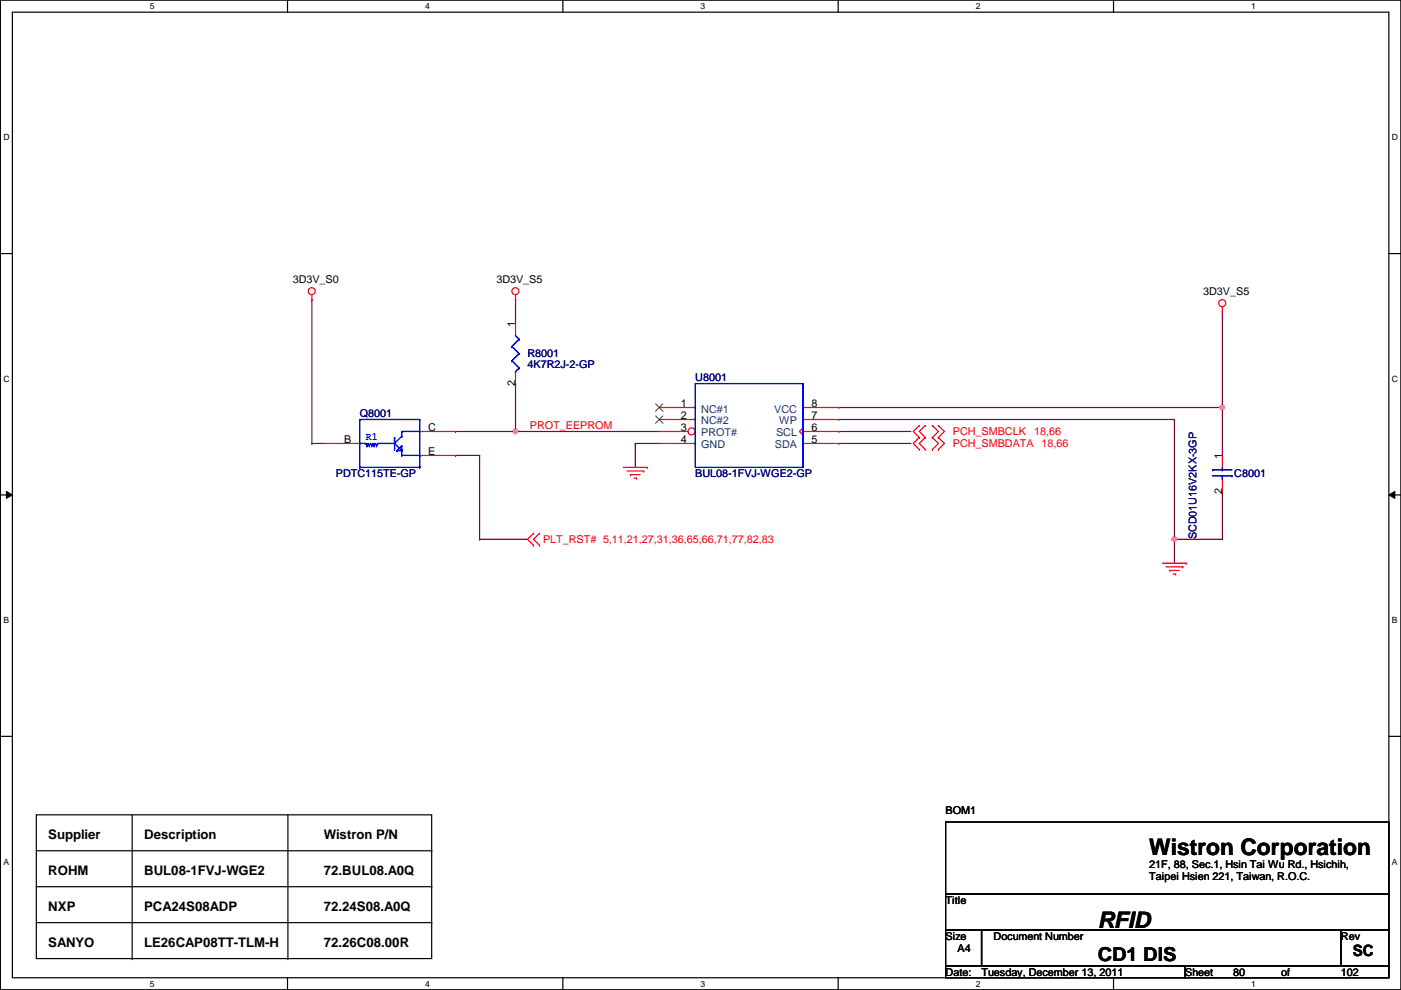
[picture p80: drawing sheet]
<svg xmlns="http://www.w3.org/2000/svg" width="297mm" height="210mm" viewBox="0 0 297 210" stroke-linecap="round" stroke-linejoin="round" font-family="sans-serif">
<defs><g id="words">
<g font-size="4.8">
<text x="243.7" y="181.3">Wistron Corporation</text>
<text x="232.7" y="196.8">RFID</text>
</g>
<text font-size="4.1" x="232.7" y="203.7">CD1 DIS</text>
<text font-size="3.3" x="286.8" y="202.8">SC</text>
<g font-size="2.8">
<text x="10.2" y="177.9">Supplier</text>
<text x="30.6" y="177.9">Description</text>
<text x="68.7" y="177.9">Wistron P/N</text>
<text x="10.2" y="185.5">ROHM</text>
<text x="30.6" y="185.5">BUL08-1FVJ-WGE2</text>
<text x="68.7" y="185.5">72.BUL08.A0Q</text>
<text x="10.2" y="193.2">NXP</text>
<text x="30.6" y="193.2">PCA24S08ADP</text>
<text x="68.7" y="193.2">72.24S08.A0Q</text>
<text x="10.2" y="200.8">SANYO</text>
<text x="30.6" y="200.8">LE26CAP08TT-TLM-H</text>
<text x="68.7" y="200.8">72.26C08.00R</text>
</g>
<g font-size="2.3">
<text x="62.1" y="60">3D3V_S0</text>
<text x="105.2" y="60">3D3V_S5</text>
<text x="255.1" y="62.6">3D3V_S5</text>
<text x="109.3" y="69.4" transform="rotate(-90 109.3 69.4)">1</text>
<text x="109.3" y="81.8" transform="rotate(-90 109.3 81.8)">2</text>
<text x="144.4" y="86.4">1</text>
<text x="144.4" y="88.9">2</text>
<text x="172" y="88.9">7</text>
<text x="172" y="86.4">8</text>
<text x="73" y="94">B</text>
<text x="90.8" y="91.4">C</text>
<text x="144.4" y="91.4">3</text>
<text x="144.4" y="94">4</text>
<text x="172" y="91.4">6</text>
<text x="172" y="94">5</text>
<text x="90.8" y="96.5">E</text>
<text x="259.1" y="97.3" transform="rotate(-90 259.1 97.3)">1</text>
<text x="259.1" y="104.7" transform="rotate(-90 259.1 104.7)">2</text>
<text x="200.5" y="172.6">BOM1</text>
<text x="243.7" y="184">21F, 88, Sec.1, Hsin Tai Wu Rd., Hsichih,</text>
<text x="200.5" y="191.6">Title</text>
<text x="243.7" y="186.6">Taipei Hsien 221, Taiwan, R.O.C.</text>
<text x="200.5" y="199.2">Size</text>
<text x="203" y="201.8">A4</text>
<text x="210.7" y="199.2">Document Number</text>
<text x="284.3" y="199.2">Rev</text>
<text x="200.5" y="206.8">Date:</text>
<text x="208.1" y="206.8">Tuesday, December 13, 2011</text>
<text x="251.3" y="206.8">Sheet</text>
<text x="261.5" y="206.8">80</text>
<text x="271.6" y="206.8">of</text>
<text x="284.3" y="206.8">102</text>
</g>
<g font-size="2.3" fill="#000080">
<text x="111.8" y="75.8">R8001</text>
<text x="111.8" y="78.1">4K7R2J-2-GP</text>
<text x="147.4" y="80.9">U8001</text>
<text x="76.3" y="88.5">Q8001</text>
<text x="71.2" y="101.2">PDTC115TE-GP</text>
<text x="147.4" y="101.2">BUL08-1FVJ-WGE2-GP</text>
<text x="261.7" y="101.2">C8001</text>
<text x="253.7" y="114.3" transform="rotate(-90 253.7 114.3)">SCD01U16V2KX-3GP</text>
</g>
<g font-size="2.3" fill="#004080">
<text x="148.7" y="87.5">NC#1</text>
<text x="164.2" y="87.5">VCC</text>
<text x="148.7" y="90">NC#2</text>
<text x="148.7" y="92.5">PROT#</text>
<text x="148.7" y="95.1">GND</text>
<text x="164.3" y="95.1">SDA</text>
<text x="164.5" y="92.5">SCL</text>
<text x="165.2" y="90">WP</text>
</g>
<text font-size="2.3" fill="#00f" x="77.6" y="93.3">R1</text>
<g font-size="2.3" fill="#f00">
<text x="112.3" y="91">PROT_EEPROM</text>
<text x="202" y="92.3">PCH_SMBCLK</text>
<text x="202" y="94.8">PCH_SMBDATA</text>
<text x="219.3" y="92.3">18,66</text>
<text x="220.8" y="94.8">18,66</text>
<text x="115.1" y="115.1">PLT_RST# 5,11,21,27,31,36,65,66,71,77,82,83</text>
</g>
<g font-size="1.8">
<text x="31.8" y="1.9">5</text>
<text x="90.1" y="1.9">4</text>
<text x="148.5" y="1.9">3</text>
<text x="206.9" y="1.9">2</text>
<text x="265.3" y="1.9">1</text>
<text x=".7" y="29.8">D</text>
<text x="295.1" y="29.8">D</text>
<text x=".7" y="80.9">C</text>
<text x="295.1" y="80.9">C</text>
<text x=".7" y="132.1">B</text>
<text x="295.1" y="132.1">B</text>
<text x=".7" y="183.3">A</text>
<text x="295.1" y="183.3">A</text>
<text x="31.8" y="209.2">5</text>
<text x="90.1" y="209.2">4</text>
<text x="148.5" y="209.2">3</text>
<text x="206.9" y="209.2">2</text>
<text x="265.3" y="209.2">1</text>
</g>
</g></defs>
<path d="M.1 0h296.9v209.8h-296.9zM2.6 2.6h291.9v204.7h-291.9z" fill="none" stroke="#000" stroke-width=".25"/>
<g fill="#fff">
<path d="M31.8 .3h1v2h-1z"/>
<path d="M31.8 207.6h1v1.9h-1z"/>
</g>
<path d="M61 0v2.6M61 207.3v2.5" fill="none" stroke="#000" stroke-width=".25"/>
<g fill="#fff">
<path d="M90.1 .3h1v2h-1z"/>
<path d="M90.1 207.6h1v1.9h-1z"/>
</g>
<path d="M119.3 0v2.6M119.3 207.3v2.5" fill="none" stroke="#000" stroke-width=".25"/>
<g fill="#fff">
<path d="M148.5 .3h1v2h-1z"/>
<path d="M148.5 207.6h1v1.9h-1z"/>
</g>
<path d="M177.7 0v2.6M177.7 207.3v2.5" fill="none" stroke="#000" stroke-width=".25"/>
<g fill="#fff">
<path d="M206.9 .3h1v2h-1z"/>
<path d="M206.9 207.6h1v1.9h-1z"/>
</g>
<path d="M236.1 0v2.6M236.1 207.3v2.5" fill="none" stroke="#000" stroke-width=".25"/>
<g fill="#fff">
<path d="M265.3 .3h.9v2h-.9z"/>
<path d="M265.3 207.6h.9v1.9h-.9z"/>
<path d="M.7 28.2h1.3v1.9h-1.3z"/>
<path d="M295.1 28.2h1.3v1.9h-1.3z"/>
<path d="M.7 79.3h1.3v2h-1.3z"/>
<path d="M295.1 79.3h1.3v2h-1.3z"/>
</g>
<path d="M.1 53.8h2.5M294.5 53.8h2.5" fill="none" stroke="#000" stroke-width=".25"/>
<g fill="#fff">
<path d="M.7 130.5h1.2v2h-1.2z"/>
<path d="M295.1 130.5h1.2v2h-1.2z"/>
</g>
<path d="M.1 104.9h2.5M294.5 104.9h2.5" fill="none" stroke="#000" stroke-width=".25"/>
<path d="M1.4 104.2l1.2 .7-1.2 .8zM294.5 104.9l1.2-.7v1.5z" fill="#000"/>
<path d="M1.4 104.2l1.2 .7-1.2 .8zM294.5 104.9l1.2-.7v1.5z" fill="none" stroke="#000" stroke-width=".21"/>
<g fill="#fff">
<path d="M.7 181.7h1.2v2h-1.2z"/>
<path d="M295.1 181.7h1.2v2h-1.2z"/>
</g>
<path d="M.1 156.1h2.5M294.5 156.1h2.5" fill="none" stroke="#000" stroke-width=".25"/>
<path d="M134.7 94h5.1M134.7 94h.1M177.9 94h15.2M177.9 86.4h81.3M177.9 94h.1M177.9 86.4h.1M259.2 86.4h.1M259.2 86.4v10.2M101.7 114.3h.1M101.7 114.3h10.1M249 114.3h10.2M249 114.3h.1" fill="none" stroke="#800040" stroke-width=".25"/>
<circle cx="259.1" cy="86.4" r=".49" fill="#f0f"/>
<circle cx="259.1" cy="86.4" r=".49" fill="none" stroke="#f0f" stroke-width=".25"/>
<path d="M177.9 88.9h.1M177.9 88.9h71.1M249 114.3h.1M249 114.3v5.1" fill="none" stroke="#800040" stroke-width=".25"/>
<circle cx="249" cy="114.3" r=".49" fill="#f0f"/>
<circle cx="249" cy="114.3" r=".49" fill="none" stroke="#f0f" stroke-width=".25"/>
<g fill="none" stroke="#800040" stroke-width=".25">
<path d="M109.3 63.5h.1M109.3 63.5v5.1M96.6 96.6h5.1M96.6 96.6h.1M101.7 96.6h.1M101.7 96.6v17.7M109.3 91.5h30.5M109.3 91.5h.1M109.3 81.3h.1M109.3 81.3v10.2M134.7 94h.1M134.7 94v5.1"/>
<path d="M259.2 104.2h.1M259.2 104.2v10.1"/>
</g>
<circle cx="109.3" cy="91.5" r=".49" fill="#f0f"/>
<circle cx="109.3" cy="91.5" r=".49" fill="none" stroke="#f0f" stroke-width=".25"/>
<path d="M66.1 63.5h.1M66.1 63.5v30.5M259.2 66.1h.1M259.2 66.1v20.3M66.1 94h2.6M66.1 94h.1M96.6 91.5h.1M96.6 91.5h12.7M177.9 91.5h15.2M177.9 91.5h.1M249 88.9h.1M249 88.9v25.4" fill="none" stroke="#800040" stroke-width=".25"/>
<g fill="none" stroke="#f00" stroke-width=".25">
<path d="M66.1 63.5h.1M66.1 62.5v1M109.3 63.5h.1M109.3 62.5v1M109.3 68.6v2.6M109.3 78.8v2.5M259.2 66.1h.1M259.2 65.1v1M132.2 99.1h5M132.9 99.9h3.6M136.5 99.9h.1M137.2 99.1h.1"/>
<path d="M139.8 86.4h7.6M139.8 88.9h7.6M194.9 90.2l-1.3 1.3 1.3 1.3M194.9 92.8l-1.3 1.2 1.3 1.3M194.9 92.8h.1M194.9 90.2h.1M194.9 95.3h.1M196.2 92.8h.1M196.2 90.2h.1M196.2 95.3h.1M196.2 90.2l-1.3 1.3 1.3 1.3M196.2 92.8l-1.3 1.2 1.3 1.3"/>
<path d="M197.7 90.2l1.3 1.3-1.3 1.3M197.7 92.8l1.3 1.2-1.3 1.3M197.7 90.2h.1M197.7 92.8h.1M197.7 95.3h.1M199 92.8h.1M199 90.2h.1M199 95.3h.1M199 90.2l1.2 1.3-1.2 1.3M199 92.8l1.2 1.2-1.2 1.3M113.1 113.1h.1M113.1 115.6h.1"/>
<path d="M113.1 113.1l-1.3 1.2 1.3 1.3M114.4 113.1l-1.3 1.2 1.3 1.3M114.4 115.6h.1M114.4 113.1h.1M133.7 100.6h.1M133.7 100.6h2M134.4 101.4h.6M135 101.4h.1M246.5 119.4h5M251.5 119.4h.1M247.2 120.2h3.6M248 120.9h.1"/>
<path d="M248 120.9h2M248.7 121.7h.6M249.3 121.7h.1M250.8 120.2h.1"/>
<circle cx="66.1" cy="61.7" r=".75"/>
<circle cx="109.3" cy="61.7" r=".75"/>
<circle cx="259.1" cy="64.3" r=".75"/>
</g>
<g fill="none" stroke="#000" stroke-width=".25">
<path d="M7.7 172.8h83.8v30.4h-83.8zM28 172.8v30.4M61 172.8v30.4M200.5 174.3h94v15.2h-94zM7.7 188h83.8M7.7 195.6h83.8M7.7 180.4h83.8M91.5 188h.1M91.5 195.6h.1M91.5 180.4h.1M200.5 189.5h94v7.6h-94zM200.5 197.1h7.6v7.7h-7.6z"/>
<path d="M208.1 197.1h76.2v7.7h-76.2zM284.3 197.1h10.2v7.7h-10.2zM28 203.2h.1M61 203.2h.1M200.5 204.8h50.8v2.5h-50.8zM251.3 204.8h43.2v2.5h-43.2z"/>
</g>
<path d="M108.5 73.4h.1M108.5 76.5h.1M108.5 73.4l1.6 1.6M108.5 76.5l1.6 1.5M109.3 78.8h.1M109.3 71.2l.8 .7M110.1 71.9h.1M110.1 75h.1M110.1 78h.1M110.1 71.9l-1.6 1.5M110.1 75l-1.6 1.5M110.1 78l-.8 .8" fill="none" stroke="#00f" stroke-width=".25"/>
<path d="M139 85.6l1.6 1.6M139 88.2l1.6 1.5M140.5 85.6l-1.5 1.6M140.5 88.2l-1.5 1.5" fill="none" stroke="#804000" stroke-width=".21"/>
<circle cx="146.6" cy="91.5" r=".75" fill="#fff"/>
<g fill="none" stroke="#f00" stroke-width=".25">
<path d="M68.7 94h7.6M89 91.5h7.6M89 96.6h7.6M139.8 91.5h6.1M139.8 94h7.6M170.3 91.5h7.6M170.3 94h7.6M170.3 90.7l-.8 .8 .8 .7M170.3 88.9h7.6M170.3 86.4h7.6M259.2 96.6v2.5M259.2 101.6v2.6"/>
<circle cx="146.6" cy="91.5" r=".75"/>
</g>
<g fill="none" stroke="#00f" stroke-width=".25">
<path d="M76.3 99.1h12.7M76.3 99.1h.1M76.3 88.9h.1M76.3 94h1.3M76.3 88.9v10.2M76.3 88.9h12.7M77.6 94h.1M77.6 94l.2 .5M77.8 94.5h.1M78.1 94l-.3 .5M78.1 94h.1M78.1 94l.2 .5"/>
<path d="M78.3 94.5h.1M78.6 94l-.3 .5M78.6 94h.1M78.6 94l.2 .5M78.8 94.5h.1M79.1 94l-.3 .5M79.1 94h.1M79.1 94l.2 .5M79.3 94.5h.1M79.6 94h.1M79.6 94l.2 .5M79.6 94l-.3 .5"/>
<path d="M79.8 94.5h.1M80.1 94l-.3 .5M80.1 94h.1M80.1 94h3.5M83.6 94h.1M83.6 92.8h.1M83.6 95.3h.1M83.6 92.8v2.5M83.6 94l1.6 1.5M84.2 95.5h.1M84.2 95.5h1M85.2 92.5l-1.6 1.5"/>
<path d="M85.2 94.5l-1 1M85.2 95.5h.1M85.2 96.6h.1M85.2 92.5h.1M85.2 91.5h.1M85.2 94.5h.1M85.2 95.3h.1M85.2 91.5v1M85.2 94.5v2.1M85.2 96.6h3.8M85.2 91.5h3.8M89 96.6h.1"/>
<path d="M89 91.5h.1M89 98.8h.1M89 99.1h.1M89 88.9h.1M89 88.9v10.2M147.4 81.3h22.9v17.8h-22.9zM257.1 99.6h.1M257.1 99.6h4.1M259.2 99.6h.1M259.2 99.1v.5M257.1 100.9h4.1M259.2 100.9h.1"/>
<path d="M259.2 100.9v.7M261.2 100.9h.1"/>
</g>
<circle cx="259.1" cy="86.4" r=".49" fill="#f0f"/>
<circle cx="259.1" cy="86.4" r=".49" fill="none" stroke="#f0f" stroke-width=".25"/>
<circle cx="249" cy="114.3" r=".49" fill="#f0f"/>
<circle cx="249" cy="114.3" r=".49" fill="none" stroke="#f0f" stroke-width=".25"/>
<circle cx="109.3" cy="91.5" r=".49" fill="#f0f"/>
<circle cx="109.3" cy="91.5" r=".49" fill="none" stroke="#f0f" stroke-width=".25"/>
<use href="#words"/>
</svg>
